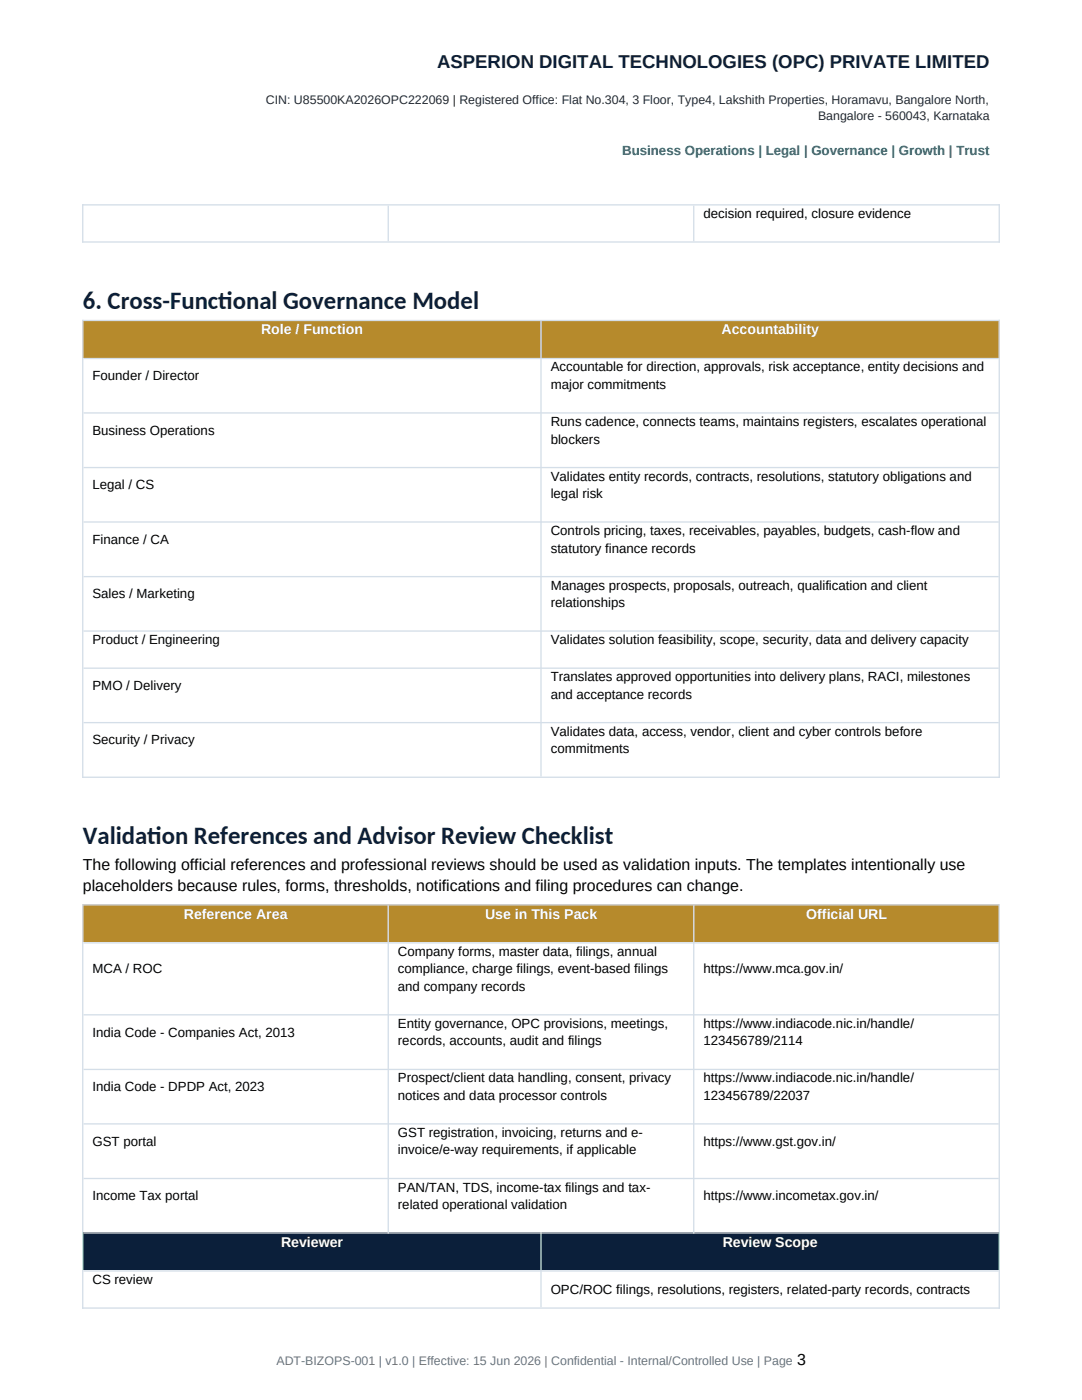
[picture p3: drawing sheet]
<svg xmlns="http://www.w3.org/2000/svg" width="216mm" height="279mm" viewBox="0 0 216 279" stroke-linecap="round" stroke-linejoin="round" font-family="sans-serif">
<defs><g id="words">
<g font-size="4.9" fill="#0b1f3a">
<text x="16.5" y="61.6">6. Cross-Funct</text>
<text x="43.6" y="61.6">ional Governance Model</text>
<text x="16.5" y="168.4">Validat</text>
<text x="29.4" y="168.4">ion References and Advisor Review Checklist</text>
</g>
<text font-size="3.7" fill="#0b1f3a" x="87.2" y="13.5">ASPERION DIGITAL TECHNOLOGIES (OPC) PRIVATE LIMITED</text>
<g font-size="3.2">
<text x="16.5" y="173.6">The following official references and professional reviews should be used as validation inputs. The templates intentionally use</text>
<text x="16.5" y="177.8">placeholders because rules, forms, thresholds, notifications and filing procedures can change.</text>
<text x="159" y="272.4">3</text>
</g>
<g font-size="2.8" fill="#fff">
<text x="52.1" y="66.7">Role / Function</text>
<text x="144" y="66.7">Accountability</text>
<text x="36.7" y="183.3">Reference Area</text>
<text x="96.8" y="183.3">Use in This Pack</text>
<text x="160.9" y="183.3">Official URL</text>
<text x="56.1" y="248.8">Reviewer</text>
<text x="144.2" y="248.8">Review Scope</text>
</g>
<text font-size="2.6" fill="#0f766e" x="124.2" y="31">Business Operations | Legal | Governance | Growth | Trust</text>
<g font-size="2.6">
<text x="140.4" y="43.5">decision required, closure evidence</text>
<text x="18.5" y="75.9">Founder / Director</text>
<text x="109.9" y="74.1">Accountable for direction, approvals, risk acceptance, entity decisions and</text>
<text x="109.9" y="77.6">major commitments</text>
<text x="18.5" y="86.8">Business Operations</text>
<text x="109.9" y="85">Runs cadence, connects teams, maintains registers, escalates operational</text>
<text x="109.9" y="88.5">blockers</text>
<text x="109.9" y="95.9">Validates entity records, contracts, resolutions, statutory obligations and</text>
<text x="18.5" y="97.6">Legal / CS</text>
<text x="109.9" y="99.4">legal risk</text>
<text x="109.9" y="106.8">Controls pricing, taxes, receivables, payables, budgets, cash-flow and</text>
<text x="18.5" y="108.5">Finance / CA</text>
<text x="109.9" y="110.3">statutory finance records</text>
<text x="18.5" y="119.4">Sales / Marketing</text>
<text x="109.9" y="117.7">Manages prospects, proposals, outreach, qualification and client</text>
<text x="109.9" y="121.2">relationships</text>
<text x="18.5" y="128.6">Product / Engineering</text>
<text x="109.9" y="128.6">Validates solution feasibility, scope, security, data and delivery capacity</text>
<text x="18.5" y="137.7">PMO / Delivery</text>
<text x="109.9" y="135.9">Translates approved opportunities into delivery plans, RACI, milestones</text>
<text x="109.9" y="139.4">and acceptance records</text>
<text x="18.5" y="148.6">Security / Privacy</text>
<text x="109.9" y="146.8">Validates data, access, vendor, client and cyber controls before</text>
<text x="109.9" y="150.3">commitments</text>
<text x="79.4" y="190.8">Company forms, master data, filings, annual</text>
<text x="18.5" y="194.3">MCA / ROC</text>
<text x="79.4" y="194.3">compliance, charge filings, event-based filings</text>
<text x="79.4" y="197.7">and company records</text>
<text x="140.4" y="194.3">https://www.mca.gov.in/</text>
<text x="18.5" y="206.9">India Code - Companies Act, 2013</text>
<text x="79.4" y="205.1">Entity governance, OPC provisions, meetings,</text>
<text x="79.4" y="208.6">records, accounts, audit and filings</text>
<text x="140.4" y="205.1">https://www.indiacode.nic.in/handle/</text>
<text x="140.4" y="208.6">123456789/2114</text>
<text x="18.5" y="217.8">India Code - DPDP Act, 2023</text>
<text x="79.4" y="216">Prospect/client data handling, consent, privacy</text>
<text x="79.4" y="219.5">notices and data processor controls</text>
<text x="140.4" y="216">https://www.indiacode.nic.in/handle/</text>
<text x="140.4" y="219.5">123456789/22037</text>
<text x="79.4" y="226.9">GST registration, invoicing, returns and e-</text>
<text x="18.5" y="228.7">GST portal</text>
<text x="79.4" y="230.4">invoice/e-way requirements, if applicable</text>
<text x="140.4" y="228.7">https://www.gst.gov.in/</text>
<text x="18.5" y="239.5">Income Tax portal</text>
<text x="79.4" y="237.8">PAN/TAN, TDS, income-tax filings and tax-</text>
<text x="140.4" y="239.5">https://www.incometax.gov.in/</text>
<text x="79.4" y="241.3">related operational validation</text>
<text x="18.5" y="256.3">CS review</text>
<text x="109.9" y="258.3">OPC/ROC filings, resolutions, registers, related-party records, contracts</text>
</g>
<g font-size="2.5" fill="#1f2937">
<text x="53.1" y="20.8">CIN: U85500KA2026OPC222069 | Registered Office: Flat No.304, 3 Floor, Type4, Lakshith Properties, Horamavu, Bangalore North,</text>
<text x="163.2" y="24">Bangalore - 560043, Karnataka</text>
</g>
<text font-size="2.5" fill="#667085" x="55.2" y="272.4">ADT-BIZOPS-001 | v1.0 | Effective: 15 Jun 2026 | Confidential - Internal/Controlled Use | Page</text>
</g></defs>
<g fill="#b68a2c">
<path d="M16.5 63.8h91.4v7.6h-91.4z" fill-rule="evenodd"/>
<path d="M107.9 63.8h91.5v7.6h-91.5z" fill-rule="evenodd"/>
<path d="M16.5 180.4h61v7.6h-61z" fill-rule="evenodd"/>
<path d="M77.5 180.4h60.9v7.6h-60.9z" fill-rule="evenodd"/>
<path d="M138.4 180.4h61v7.6h-61z" fill-rule="evenodd"/>
</g>
<g fill="#0b1f3a">
<path d="M16.5 245.9h91.4v7.6h-91.4z" fill-rule="evenodd"/>
<path d="M107.9 245.9h91.5v7.6h-91.5z" fill-rule="evenodd"/>
</g>
<g fill="#b68a2c">
<path d="M16.5 63.8h91.4v7.6h-91.4z" fill-rule="evenodd"/>
<path d="M107.9 63.8h91.5v7.6h-91.5z" fill-rule="evenodd"/>
<path d="M16.5 180.4h61v7.6h-61z" fill-rule="evenodd"/>
<path d="M77.5 180.4h60.9v7.6h-60.9z" fill-rule="evenodd"/>
<path d="M138.4 180.4h61v7.6h-61z" fill-rule="evenodd"/>
</g>
<g fill="#0b1f3a">
<path d="M16.5 245.9h91.4v7.6h-91.4z" fill-rule="evenodd"/>
<path d="M107.9 245.9h91.5v7.6h-91.5z" fill-rule="evenodd"/>
</g>
<g fill="none" stroke="#d4dee8" stroke-width=".26">
<path d="M16.4 40.9h183.1M16.4 48.3h183.1M16.5 40.7v7.7M77.5 41v7.1M138.4 41v7.1M199.4 40.7v7.7M16.4 64h183.1M16.5 63.8v91.4M16.7 71.5h182.6M107.9 64.1v90.9M199.4 63.8v91.4M16.7 82.4h182.6"/>
<path d="M16.7 93.3h182.6M16.7 104.2h182.6M16.7 115.1h182.6M16.7 125.9h182.6M16.7 133.3h182.6M16.4 155.1h183.1M16.7 144.2h182.6M16.4 180.6h183.1M16.5 180.4v80.8M16.7 188.2h182.6M77.5 180.7v65.5M138.4 180.7v65.5"/>
<path d="M199.4 180.4v80.8M16.7 202.5h182.6M16.7 213.4h182.6M16.7 224.3h182.6M16.7 235.2h182.6M16.7 246.1h182.6M16.7 253.6h182.6M107.9 245.9v15M16.4 261.1h183.1"/>
</g>
<use href="#words"/>
</svg>
